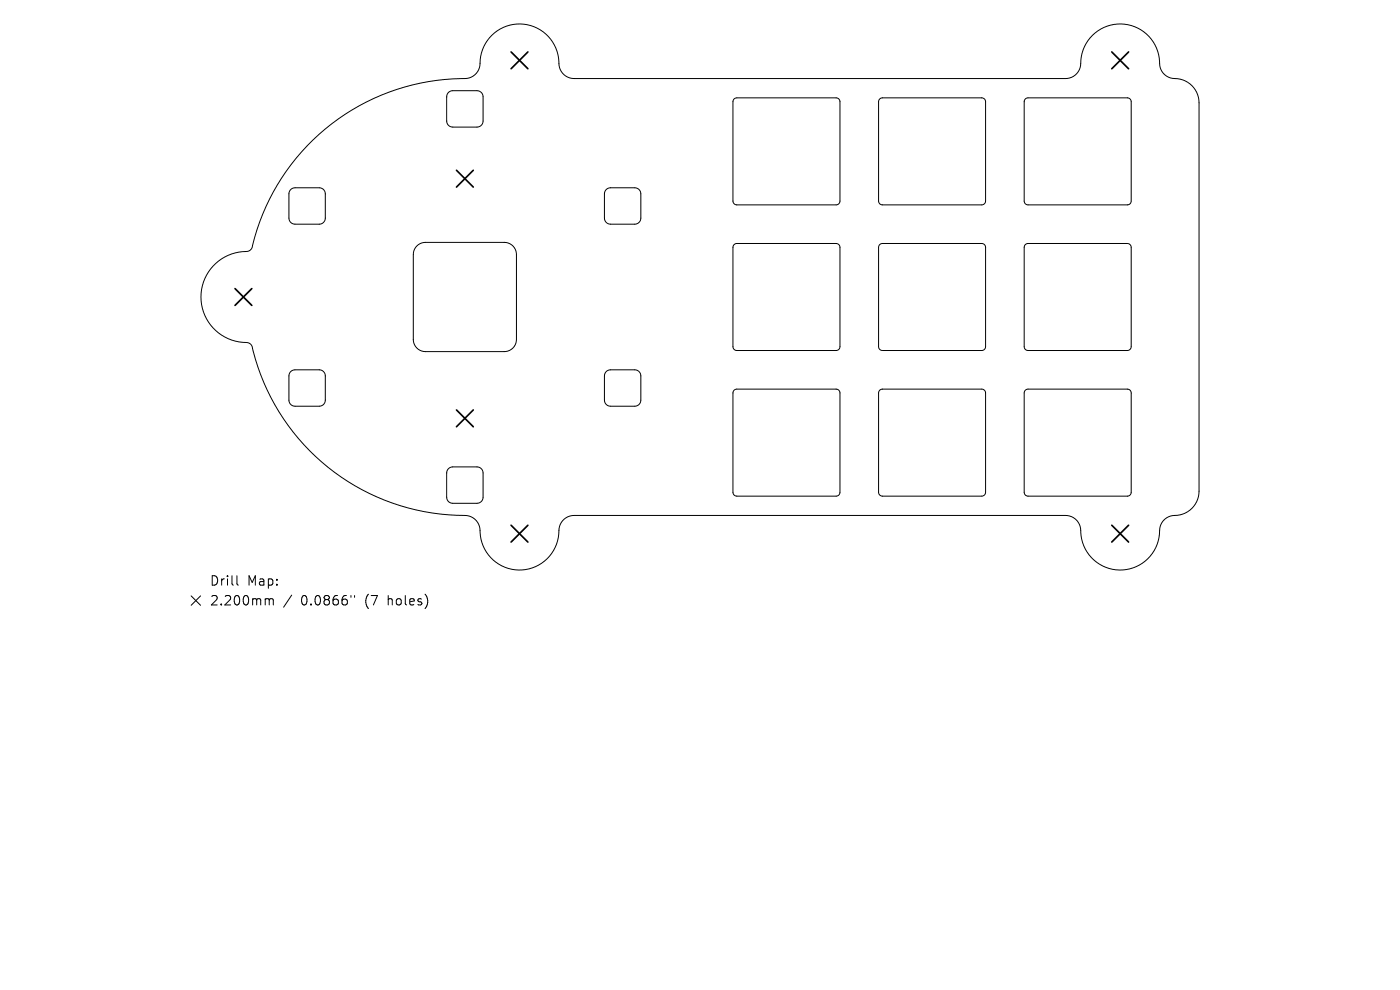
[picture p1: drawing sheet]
<svg xmlns="http://www.w3.org/2000/svg" width="297mm" height="210mm" viewBox="0 0 297 210" stroke-linecap="round" stroke-linejoin="round" font-family="sans-serif">
<defs><g id="words">
<g font-size="2.8">
<text x="44.5" y="124.5">Drill</text>
<text x="52.5" y="124.5">Map:</text>
<text x="44.5" y="128.7">2.200mm</text>
<text x="63.8" y="128.7">0.0866&quot;</text>
<text x="77.4" y="128.7">(7</text>
<text x="82.3" y="128.7">holes)</text>
</g>
</g></defs>
<g fill="none" stroke="#000" stroke-width=".21">
<path d="M95.2 19.5l.8-.3h5.2l.6 .2 .4 .3 .3 .8v5.2l-.1 .5-.4 .5-.8 .3h-5.2l-.5-.2-.5-.3-.2-.8v-5.2l.1-.5zM66.4 29.7a46.6 46.6 0 0 1 32.7-13.1 3.4 3.4 0 0 0 2.8-3.9 8.4 8.4 0 0 1 8.9-7.6 8.4 8.4 0 0 1 7.8 8.8 3.2 3.2 0 0 0 3.2 2.8h104.3a3.4 3.4 0 0 0 3.2-4 8.4 8.4 0 0 1 9-7.6 8.4 8.4 0 0 1 7.7 8.8 3.3 3.3 0 0 0 3.8 2.8 5.1 5.1 0 0 1 4.6 5.1v82.4a5.2 5.2 0 0 1-5.6 5.2 3.4 3.4 0 0 0-2.8 3.9 8.4 8.4 0 0 1-9 7.6 8.4 8.4 0 0 1-7.8-8.8 3.2 3.2 0 0 0-3.1-2.8h-104.3a3.4 3.4 0 0 0-3.3 4 8.4 8.4 0 0 1-8.9 7.6 8.4 8.4 0 0 1-7.8-8.8 3.2 3.2 0 0 0-3.2-2.8 46.4 46.4 0 0 1-45.2-35.9l-.3-.5a2.15 2.15 0 0 0-1.6-.3 9.7 9.7 0 0 1-8.9-10.2 9.7 9.7 0 0 1 10-9.1l.5-.2 .3-.5a46.4 46.4 0 0 1 13-22.9zM155.8 21l.5-.2h21.1l.6 .2 .2 .6v21.1l-.3 .6-.5 .2h-21.1l-.6-.3-.2-.5v-21.1zM186.7 21l.5-.2h21.1l.6 .2 .2 .6v21.1l-.3 .6-.5 .2h-21.1l-.6-.3-.2-.5v-21.1zM217.6 21l.5-.2h21.1l.6 .2 .2 .6v21.1l-.3 .6-.5 .2h-21.1l-.6-.3-.2-.5v-21.1zM61.6 40.3l.4-.3 .6-.2h5.1l.8 .3 .4 .5 .1 .5v5.2l-.3 .8-.4 .3-.6 .2h-5.1l-.8-.3-.4-.5-.1-.5v-5.2zM88.5 52.1l.7-.4 1.1-.3h16.7a2.57 2.57 0 0 1 2.6 2.6v18a2.57 2.57 0 0 1-2.6 2.6h-16.7a2.57 2.57 0 0 1-2.6-2.6v-18l.1-.8zM128.7 40.1l.8-.3h5.2l.5 .2 .5 .3 .2 .8v5.2l-.1 .5-.3 .5-.8 .3h-5.2l-.5-.2-.5-.3-.3-.8v-5.2l.2-.5zM155.8 51.8l.5-.1h21.1l.6 .2 .2 .6v21l-.3 .7-.5 .2h-21.1l-.6-.3-.2-.6v-21zM186.7 51.8l.5-.1h21.1l.6 .2 .2 .6v21l-.3 .7-.5 .2h-21.1l-.6-.3-.2-.6v-21zM217.6 51.8l.5-.1h21.1l.6 .2 .2 .6v21l-.3 .7-.5 .2h-21.1l-.6-.3-.2-.6v-21zM61.6 78.9l.4-.3 .6-.2h5.1l.8 .3 .4 .5 .1 .5v5.2l-.3 .8-.4 .3-.6 .2h-5.1l-.8-.3-.4-.5-.1-.5v-5.2z"/>
<path d="M128.5 78.9l.5-.3 .5-.2h5.2l.8 .3 .3 .5 .1 .5v5.2a1.29 1.29 0 0 1-1.2 1.3h-5.2l-.5-.2-.5-.3-.3-.8v-5.2zM95 99.5l.5-.3 .5-.2h5.2l.8 .3 .4 .5 .1 .5v5.2a1.29 1.29 0 0 1-1.3 1.3h-5.2l-.5-.2-.5-.3-.2-.8v-5.2zM155.8 82.7l.5-.2h21.1l.6 .3 .2 .6v21l-.3 .6-.5 .2h-21.1l-.6-.2-.2-.6v-21zM186.7 82.7l.5-.2h21.1l.6 .3 .2 .6v21l-.3 .6-.5 .2h-21.1l-.6-.2-.2-.6v-21zM217.6 82.7l.5-.2h21.1l.6 .3 .2 .6v21l-.3 .6-.5 .2h-21.1l-.6-.2-.2-.6v-21zM40.5 126.4l2 2M42.5 126.4l-2 2M50.3 122.1v1.7l.2 .3M56.8 127l.3 .3M57.1 127.3v1M57.1 127.3l.3-.3 .5 .1 .1 1.2M61.9 126.2l-1.7 2.6"/>
<path d="M74.5 126.3v.4M75.2 126.3v.4M90.6 126.9v1.3"/>
</g>
<g fill="none" stroke="#000" stroke-width=".36">
<path d="M108.4 11l3.6 3.6M112 11l-3.6 3.6M235.9 11l3.5 3.6M239.4 11l-3.5 3.6M96.8 36.1l3.6 3.6M100.4 36.1l-3.6 3.6M49.9 61.2l3.5 3.6M53.4 61.2l-3.5 3.6M96.8 87l3.6 3.5M100.4 87l-3.6 3.5M108.4 111.4l3.6 3.6M112 111.4l-3.6 3.6"/>
<path d="M235.9 111.4l3.5 3.6M239.4 111.4l-3.5 3.6"/>
</g>
<use href="#words"/>
</svg>
